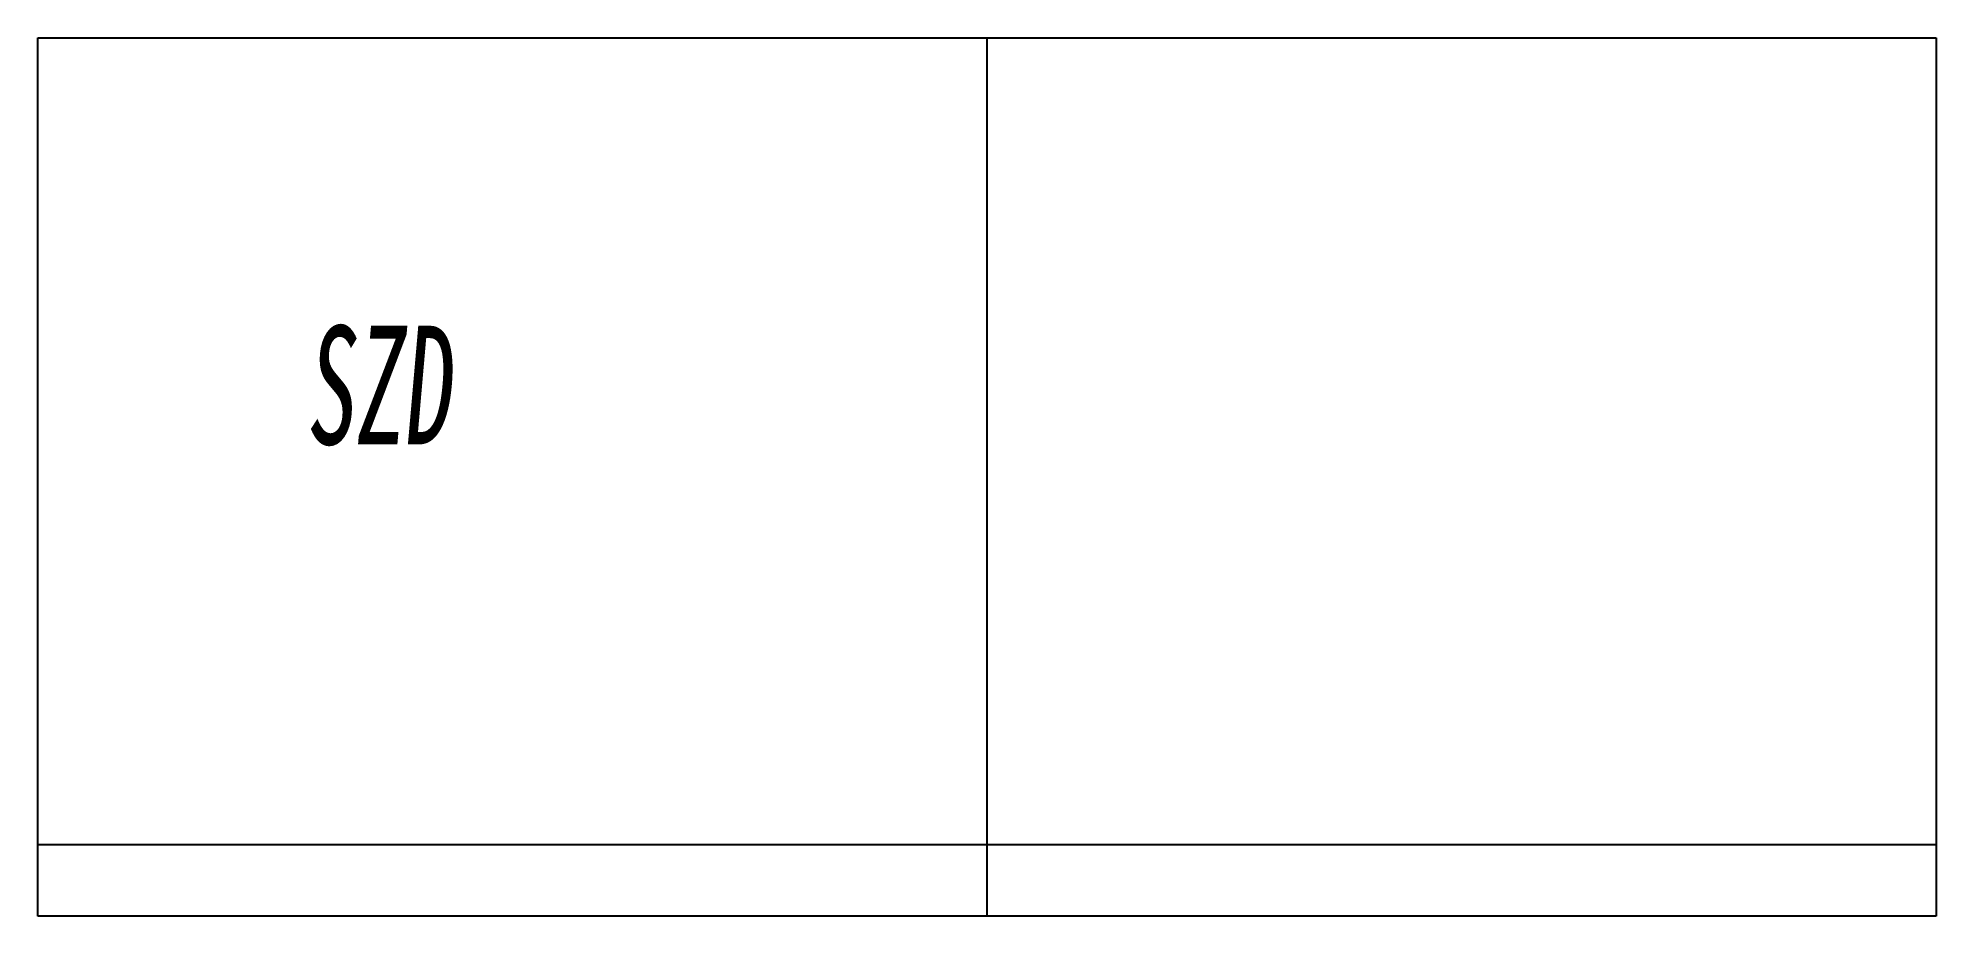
# Model space of a CAD drawing. Extents: x 11730 to 12530, y 9571 to 9941.
import ezdxf

# ---------------------------------------------------------------- set-up
doc = ezdxf.new("R2010")
doc.units = 0
doc.header["$LTSCALE"] = 300
doc.layers.get('0').update_dxf_attribs({"linetype": 'CONTINUOUS'})
doc.styles.add('TEXT', font='simfang.ttf', dxfattribs={"width": 0.6, "oblique": 5, "height": 600})

msp = doc.modelspace()

# ---------------------------------------------------------------- linework, layer by layer
at = {"ltscale": 0.3}
for p, q in [((11729.5, 9571), (11729.5, 9941)), ((11729.5, 9941), (12529.5, 9941)), ((12129.5, 9571), (12129.5, 9941)), ((12529.5, 9941), (12529.5, 9571)), ((12529.5, 9601), (11729.5, 9601)), ((12529.5, 9571), (11729.5, 9571))]:
    msp.add_line(p, q, dxfattribs=at)

# ---------------------------------------------------------------- texts
at = {"ltscale": 0.3, "style": 'TEXT', "oblique": 5, "width": 0.6}
msp.add_text('SZD', height=50, dxfattribs=at).set_placement((11842.08, 9769.75))

doc.saveas('drawing.dxf')
